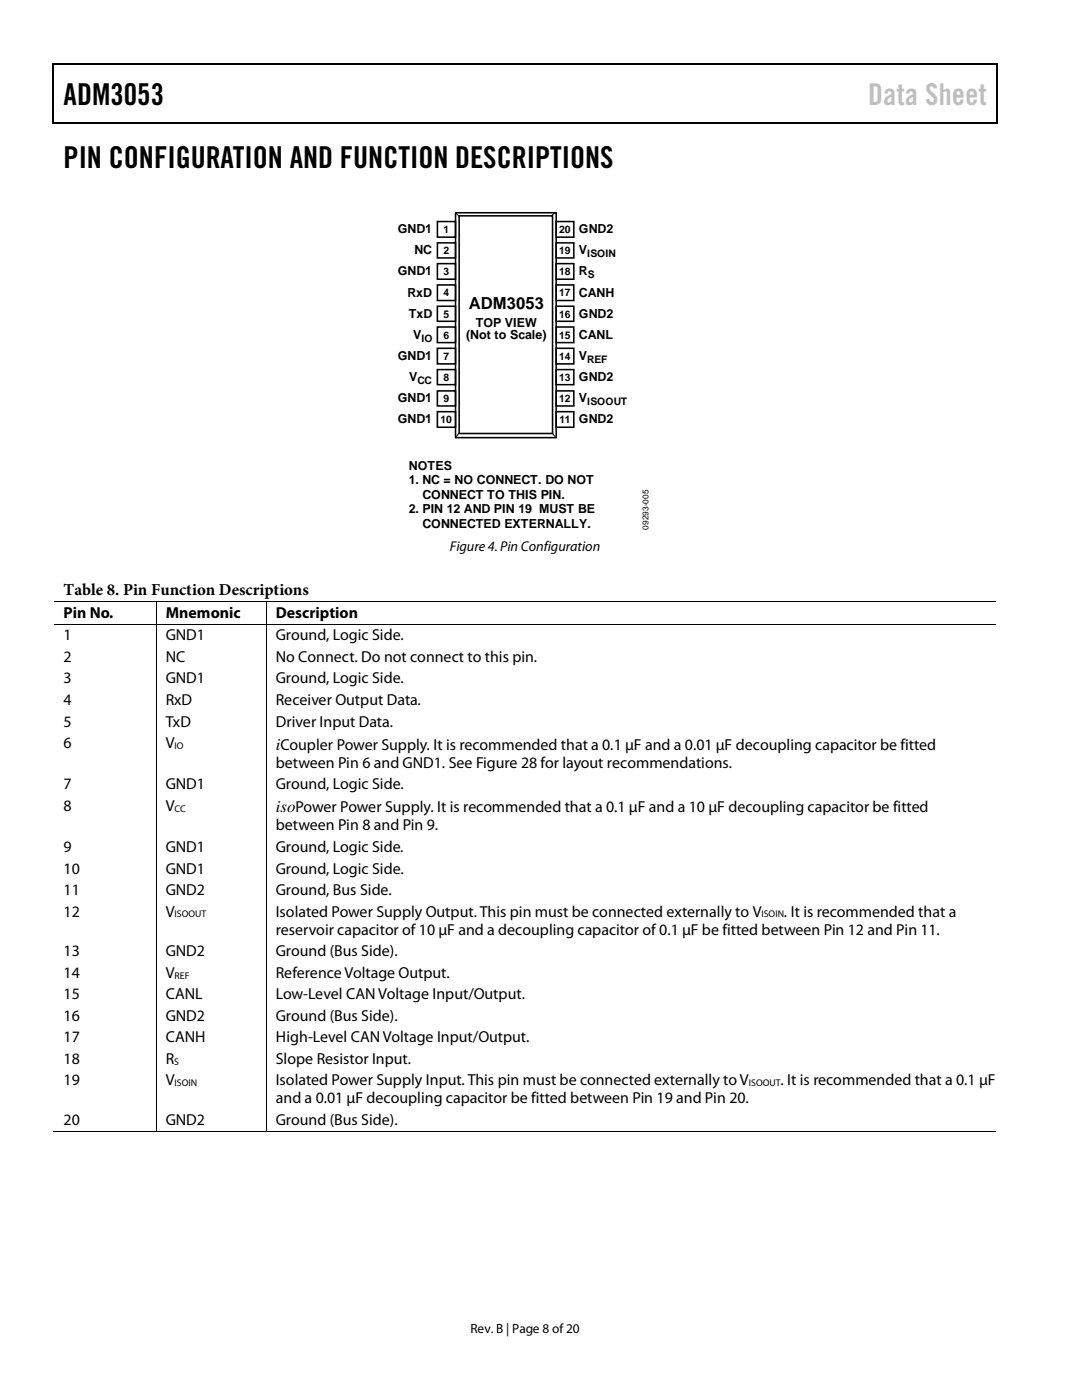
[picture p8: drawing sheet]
<svg xmlns="http://www.w3.org/2000/svg" width="216mm" height="279mm" viewBox="0 0 216 279" stroke-linecap="round" stroke-linejoin="round" font-family="sans-serif">
<defs><g id="words">
<g font-size="6">
<text x="12.7" y="20.9">ADM3053</text>
<text x="12.7" y="33.6">PIN CONFIGURATION AND FUNCTION DESCRIPTIONS</text>
</g>
<text font-size="6" fill="#c1c1c1" x="173.2" y="20.9">Data Sheet</text>
<g font-size="3.3">
<text x="93.5" y="61.7">ADM3053</text>
<text x="12.7" y="118.7">Table 8. Pin Function Descriptions</text>
<text x="55" y="149.6">iCoupler Power Supply. It is recommended that a 0.1 μF and a 0.01 μF decoupling capacitor be fitted</text>
<text x="55" y="162.1">isoPower Power Supply. It is recommended that a 0.1 μF and a 10 μF decoupling capacitor be fitted</text>
</g>
<g font-size="3.2">
<text x="12.7" y="123.3">Pin No.</text>
<text x="33.1" y="123.3">Mnemonic</text>
<text x="55" y="123.3">Description</text>
<text x="12.7" y="127.8">1</text>
<text x="33.1" y="127.8">GND1</text>
<text x="55" y="127.8">Ground, Logic Side.</text>
<text x="12.7" y="132.1">2</text>
<text x="12.7" y="136.4">3</text>
<text x="33.1" y="132.1">NC</text>
<text x="33.1" y="136.4">GND1</text>
<text x="55" y="132.1">No Connect. Do not connect to this pin.</text>
<text x="55" y="136.4">Ground, Logic Side.</text>
<text x="12.7" y="140.7">4</text>
<text x="33.1" y="140.7">RxD</text>
<text x="55" y="140.7">Receiver Output Data.</text>
<text x="12.7" y="145">5</text>
<text x="12.7" y="149.3">6</text>
<text x="33.1" y="145">TxD</text>
<text x="33.1" y="149.3">V</text>
<text x="55" y="145">Driver Input Data.</text>
<text x="55" y="153.2">between Pin 6 and GND1. See Figure 28 for layout recommendations.</text>
<text x="12.7" y="157.5">7</text>
<text x="12.7" y="161.8">8</text>
<text x="33.1" y="157.5">GND1</text>
<text x="33.1" y="161.8">V</text>
<text x="55" y="157.5">Ground, Logic Side.</text>
<text x="55" y="165.7">between Pin 8 and Pin 9.</text>
<text x="12.7" y="170">9</text>
<text x="33.1" y="170">GND1</text>
<text x="55" y="170">Ground, Logic Side.</text>
<text x="12.7" y="174.3">10</text>
<text x="12.7" y="178.6">11</text>
<text x="33.1" y="174.3">GND1</text>
<text x="33.1" y="178.6">GND2</text>
<text x="55" y="174.3">Ground, Logic Side.</text>
<text x="55" y="178.6">Ground, Bus Side.</text>
<text x="12.7" y="182.9">12</text>
<text x="33.1" y="182.9">V</text>
<text x="55" y="182.9">Isolated Power Supply Output. This pin must be connected externally to V</text>
<text x="156.4" y="182.9">. It is recommended that a</text>
<text x="12.7" y="190.8">13</text>
<text x="33.1" y="190.8">GND2</text>
<text x="55" y="186.5">reservoir capacitor of 10 μF and a decoupling capacitor of 0.1 μF be fitted between Pin 12 and Pin 11.</text>
<text x="55" y="190.8">Ground (Bus Side).</text>
<text x="12.7" y="195.1">14</text>
<text x="33.1" y="195.1">V</text>
<text x="55" y="195.1">Reference Voltage Output.</text>
<text x="12.7" y="199.4">15</text>
<text x="12.7" y="203.7">16</text>
<text x="33.1" y="199.4">CANL</text>
<text x="33.1" y="203.7">GND2</text>
<text x="55" y="199.4">Low-Level CANVoltage Input/Output.</text>
<text x="55" y="203.7">Ground (Bus Side).</text>
<text x="12.7" y="208">17</text>
<text x="33.1" y="208">CANH</text>
<text x="55" y="208">High-Level CANVoltage Input/Output.</text>
<text x="12.7" y="212.3">18</text>
<text x="33.1" y="212.3">R</text>
<text x="55" y="212.3">Slope Resistor Input.</text>
<text x="12.7" y="216.6">19</text>
<text x="33.1" y="216.6">V</text>
<text x="55" y="216.6">Isolated Power Supply Input. This pin must be connected externally to V</text>
<text x="55" y="220.2">and a 0.01 μF decoupling capacitor be fitted between Pin 19 and Pin 20.</text>
<text x="155.7" y="216.6">. It is recommended that a 0.1 μF</text>
<text x="12.7" y="224.5">20</text>
<text x="33.1" y="224.5">GND2</text>
<text x="55" y="224.5">Ground (Bus Side).</text>
</g>
<text font-size="2.8" x="89.7" y="110">Figure 4. Pin Configuration</text>
<text font-size="2.7" x="93.9" y="266">Rev. B | Page 8 of20</text>
<g font-size="2.5">
<text x="79.4" y="46.5">GND1</text>
<text x="115.5" y="46.5">GND2</text>
<text x="82.7" y="50.7">NC</text>
<text x="115.5" y="50.7">V</text>
<text x="79.4" y="55">GND1</text>
<text x="81.3" y="59.2">RxD</text>
<text x="115.5" y="55">R</text>
<text x="115.5" y="59.2">CANH</text>
<text x="81.6" y="63.4">TxD</text>
<text x="95" y="65.2">TOP VIEW</text>
<text x="115.5" y="63.4">GND2</text>
<text x="79.4" y="71.8">GND1</text>
<text x="82.4" y="67.6">V</text>
<text x="93" y="67.7">(Not to Scale)</text>
<text x="115.5" y="67.6">CANL</text>
<text x="115.5" y="71.8">V</text>
<text x="81.6" y="76">V</text>
<text x="115.5" y="76">GND2</text>
<text x="79.4" y="80.3">GND1</text>
<text x="115.5" y="80.3">V</text>
<text x="79.4" y="84.5">GND1</text>
<text x="115.5" y="84.5">GND2</text>
<text x="81.6" y="93.7">NOTES</text>
<text x="81.6" y="96.6">1. NC = NO CONNECT. DO NOT</text>
<text x="84.3" y="99.5">CONNECT TO THIS PIN.</text>
<text x="81.6" y="102.4">2. PIN 12 AND PIN 19 MUST BE</text>
<text x="84.3" y="105.3">CONNECTED EXTERNALLY.</text>
</g>
<g font-size="2.1">
<text x="88.5" y="46.5">1</text>
<text x="111.6" y="46.5">20</text>
<text x="88.5" y="50.7">2</text>
<text x="111.6" y="50.7">19</text>
<text x="117.2" y="51.4">ISOIN</text>
<text x="88.5" y="54.9">3</text>
<text x="88.5" y="59.2">4</text>
<text x="111.6" y="54.9">18</text>
<text x="111.6" y="59.2">17</text>
<text x="117.3" y="55.6">S</text>
<text x="88.5" y="63.4">5</text>
<text x="111.6" y="63.4">16</text>
<text x="84.1" y="68.2">IO</text>
<text x="88.5" y="71.8">7</text>
<text x="88.5" y="67.6">6</text>
<text x="111.6" y="71.8">14</text>
<text x="111.6" y="67.6">15</text>
<text x="83.3" y="76.7">CC</text>
<text x="88.5" y="76">8</text>
<text x="111.6" y="76">13</text>
<text x="117.2" y="72.4">REF</text>
<text x="88.5" y="80.2">9</text>
<text x="111.6" y="80.2">12</text>
<text x="117.2" y="80.9">ISOOUT</text>
<text x="87.9" y="84.5">10</text>
<text x="111.6" y="84.5">11</text>
</g>
<g font-size="1.9">
<text x="34.8" y="149.5">IO</text>
<text x="34.8" y="162">CC</text>
<text x="34.8" y="183.1">ISOOUT</text>
<text x="152" y="183.1">ISOIN</text>
<text x="34.8" y="195.3">REF</text>
<text x="34.8" y="212.5">S</text>
<text x="34.8" y="216.7">ISOIN</text>
<text x="149.4" y="216.7">ISOOUT</text>
</g>
<text font-size="1.7" x="129.4" y="105.7" transform="rotate(-90 129.4 105.7)">09293-005</text>
</g></defs>
<g fill="#000">
<path d="M10.5 12.7h.3v1h-.3zM10.5 12.7h.3v.3h-.3zM133.3 12.7h.3v.3h-.3zM198.8 12.7h.2v1h-.2zM198.8 12.7h.2v.3h-.2zM10.5 24.4h.3v.2h-.3zM133.1 24.4h.2v.2h-.2zM198.8 24.4h.2v.2h-.2zM31.1 120h.1v.1h-.1zM31.1 124.5h.1v.2h-.1zM53 120h.2v.1h-.2zM53 124.5h.2v.2h-.2z"/>
<path d="M31.1 225.6h.1v.2h-.1zM53 225.6h.2v.2h-.2z"/>
</g>
<path d="M10.7 13.7v10.7M10.8 12.8h122.5M133.6 12.8h65.2M198.9 13.7v10.7M10.8 24.5h188" fill="none" stroke="#000" stroke-width=".25"/>
<g fill="none" stroke="#000" stroke-width=".31">
<path d="M87.3 56.9h3.6v3.1h-3.6zM87.3 52.6h3.6v3.1h-3.6zM87.3 44.2h3.6v3.1h-3.6zM87.3 48.5h3.6v3h-3.6zM90.9 42.5h20.1v44.8h-20.1zM91.6 43.1h18.7v43.4h-18.7zM111 52.6h3.5v3.1h-3.5zM111 56.9h3.5v3.1h-3.5zM111 44.2h3.5v3.1h-3.5zM111 48.5h3.5v3h-3.5zM87.3 78h3.6v3h-3.6zM87.3 73.8h3.6v3h-3.6z"/>
<path d="M87.3 65.3h3.6v3.1h-3.6zM87.3 69.5h3.6v3.1h-3.6zM87.3 61.1h3.6v3h-3.6zM111 78h3.5v3h-3.5zM111 73.8h3.5v3h-3.5zM111 65.3h3.5v3.1h-3.5zM111 69.5h3.5v3.1h-3.5zM111 61.1h3.5v3h-3.5zM87.3 82.2h3.6v3.1h-3.6zM111 82.2h3.5v3.1h-3.5z"/>
</g>
<path d="M91 42.6l.5 .5M110.7 42.5l-.7 .6M91.5 86.5l-.6 .8M110.3 86.5l.4 .5" fill="none" stroke="#000" stroke-width=".21"/>
<g fill="none" stroke="#000" stroke-width=".2">
<path d="M10.8 120.1h20.3M10.8 124.6h20.3M31.2 120.1v4.4M31.2 124.7v100.9M31.2 120.1h21.8M31.2 124.6h21.8M53.1 120.1v4.4M53.1 124.7v100.9M53.2 120.1h145.6M53.2 124.6h145.6M10.5 225.7h20.6M31.2 225.7h21.8"/>
<path d="M53.2 225.7h145.6"/>
</g>
<use href="#words"/>
</svg>
